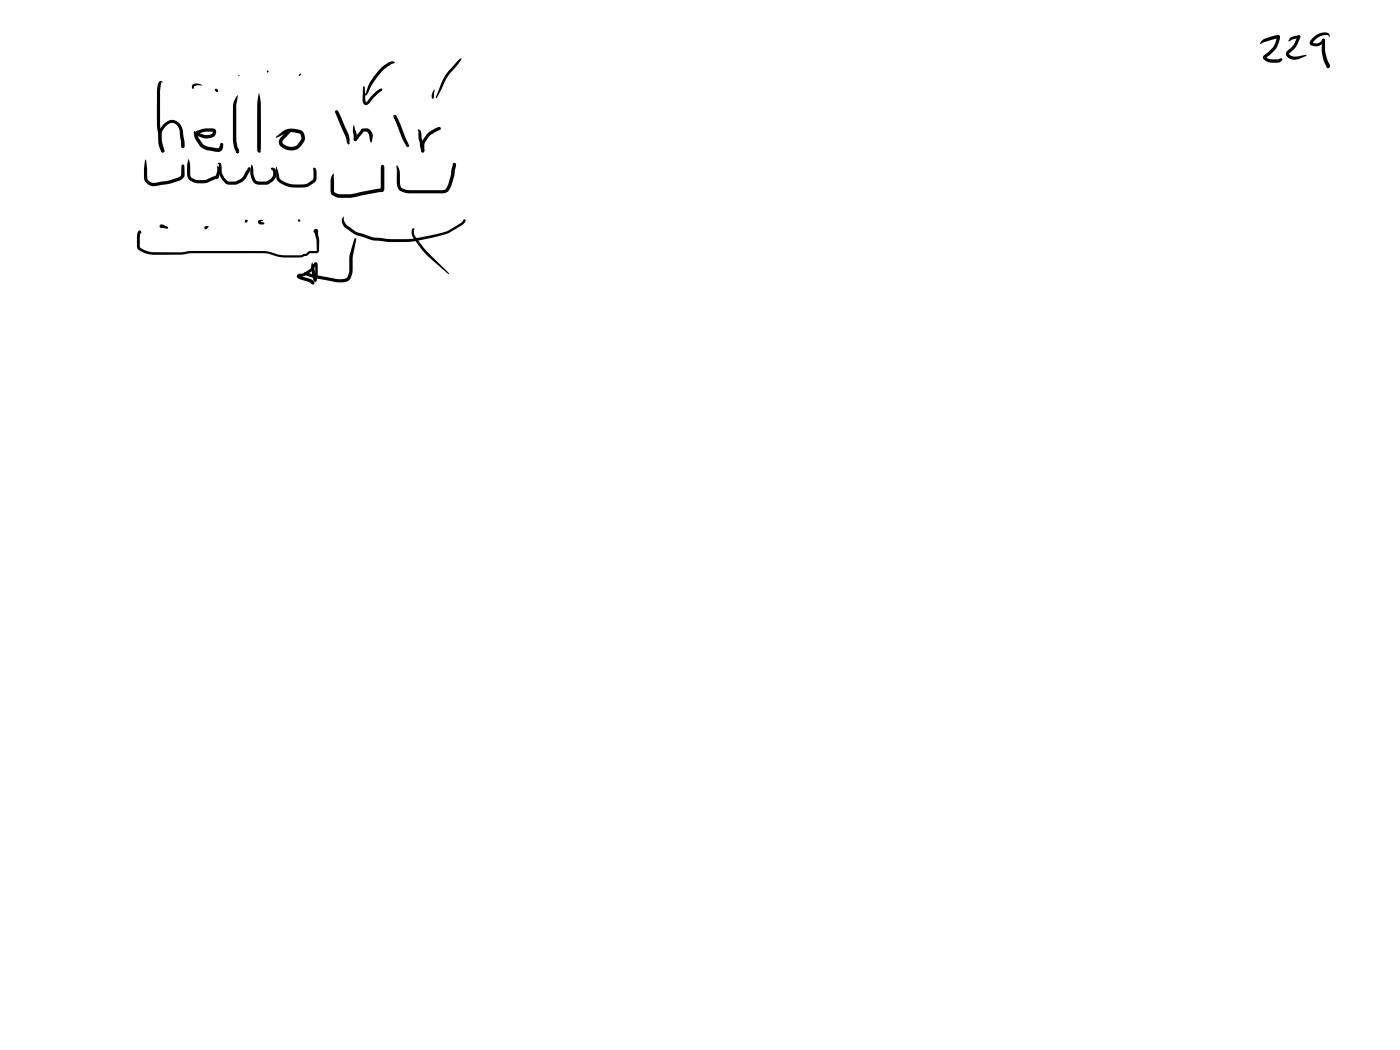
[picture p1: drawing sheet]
<svg xmlns="http://www.w3.org/2000/svg" width="285mm" height="214mm" viewBox="0 0 285 214" stroke-linecap="round" stroke-linejoin="round" font-family="sans-serif">
<g fill="#000">
<path d="M32.5 16.6l.3-.1 .3 .3h-.3l-.2 1.8v6.5l.2 1.9a10.8 10.8 0 0 0 .7 3.6l-.1 .4-.3 .1-.3-.4a14.6 14.6 0 0 1-.8-4.3l-.1-6.5a7 7 0 0 1 .4-3.1zM39.2 17.3l.9-.3 1.2 .4h-1l-.8 .1-.2 .7-.2-.2zM48.3 19.4h.1v.5l-.3 1.8v6.8l.2 1.3 .4 .8a.46 .46 0 0 1-.5 .6l-.4-.7a6.7 6.7 0 0 1-.4-2.8v-5.5a3.8 3.8 0 0 1 .9-2.8zM52.7 18.9a23.1 23.1 0 0 1 .4 6.7v5h-.2l.2 .3a.39 .39 0 0 1-.4 .1 .39 .39 0 0 1-.3-.4v-7.2a13.8 13.8 0 0 1 .3-4.5zM73.9 17.7l.2-.2 .2 .2 .2 3.1 .5-.5a5.9 5.9 0 0 1 2.5-2.3l.4 .3-.2 .2-.8 .5-1.4 1.6a.86 .86 0 0 1-.6 .7 .86 .86 0 0 1-.9-.3l-.2-.6zM77.6 13.8l1.3-.9a1.19 1.19 0 0 1 1.5-.2l-.5 .3a9.5 9.5 0 0 0-4.1 4.1l-.9 2a.39 .39 0 0 1-.3 .3 .39 .39 0 0 1-.4-.1l.4-.6a11.7 11.7 0 0 1 3-4.9zM88.4 18.2l.1 .1-.1 1.6-.3 .2a1.2 1.2 0 0 1 0-1.4zM93 12.6l1-.8a15.3 15.3 0 0 1-2.8 3.6l-2.3 4.6-.1-.4 .7-1.7a10.8 10.8 0 0 1 3.1-4.8zM257 8.2l.5-.3 2.5-.7h.4l.2 .3-.3 .3-2.9 .8-.8 .4zM260 7.2l.3-.1 .3 .2a5.2 5.2 0 0 1-2.8 4.5v-.2l.5 .4 .7 .1h1.2l.6-.3 .3 .3-.1 .3-.8 .4-1.5-.1-.9-.2a.76 .76 0 0 1-.7-.7 .76 .76 0 0 1 .6-.8 4.5 4.5 0 0 0 2.3-3.4zM262.7 7.7l1.7-.5 .3 .1 .1 .2-.3 .2-1.3 .3-.8 .4-.1-.1zM264.2 7.3l.3-.1 .2 .1v.5a5.4 5.4 0 0 1-2.2 3.1 .76 .76 0 0 0 1 .6l2.3-.3 .2 .1-.1 .1a4.9 4.9 0 0 1-2.4 .8 1.37 1.37 0 0 1-1.6-1.6l1-.9a4.9 4.9 0 0 0 1.2-2.2z"/>
<path d="M269.2 7.9h.2l.4 .3a8.8 8.8 0 0 0 .6 4.3 .93 .93 0 0 1 .1 1.3h-.4v-.4l.2-.1-.2 .2-.5-1a9.1 9.1 0 0 1-.5-4.3zM267.2 7.8a2.74 2.74 0 0 1 3.4-.9l.1 .3-.1 .6-.1-.6a2.94 2.94 0 0 0-3.3 1.6v-.1a1.43 1.43 0 0 0 2-.5l.2-.3a.62 .62 0 0 1 .3 .6 .62 .62 0 0 1-.5 .5 1.85 1.85 0 0 1-2.6-.1 1.32 1.32 0 0 1 .6-1.1zM29.6 32.5l.1 .1 .2 .9 .1 2.5a1.39 1.39 0 0 0 1.9 1.2l2.7-.5 1.9-.7 .4-.3v-1.9l.1-.2h.4l.2 2.1-.2 .4-.4 .5-2.2 .8-2.5 .4a2.12 2.12 0 0 1-3-1.8v-1.6zM33.4 25.2a2.14 2.14 0 0 1 2.3-.7 2.14 2.14 0 0 1 1.5 1.9l.3 2.2a1.75 1.75 0 0 1 0 1.5l-.3 .1-.2-.1-.1-.3-.2-1.9a2.96 2.96 0 0 0-.9-2.6 1.18 1.18 0 0 0-1.5 0l-.6 .4-.6 1-.2 1.8a3.3 3.3 0 0 0 .5 2v.5l-.3 .1a2.08 2.08 0 0 1-.8-1.8v-2.1a3.3 3.3 0 0 1 1.1-2zM38.4 32.3a9.3 9.3 0 0 1 .4 3.5l.2 .4 .8 .4 1 .1a2.45 2.45 0 0 0 1.8-.4l1.4-.5-.1 .1 .3-1.1v-.9a.74 .74 0 0 1 .7 1l-.4 1.4-1.6 .6a4.3 4.3 0 0 1-4.2-.1l-.4-.5-.2-.8a6.5 6.5 0 0 1 .3-3.2zM39.5 26.7l.2 .2 1.9 .6a2.07 2.07 0 0 0 1.6-.3l.2-.4h-.3a4.9 4.9 0 0 0-2.8 .5v.6l.9 1.4 1.1 .5 2.2 .4 .4-1 .2-.1a.9 .9 0 0 1 .1 1.4v.1a1.22 1.22 0 0 1-1.4 .3l-2-.4a2.06 2.06 0 0 1-1.3-1.1l-.6-.9a1.15 1.15 0 0 1 .3-1.9 5.5 5.5 0 0 1 3.6-.3 1.21 1.21 0 0 1-1.1 1.8l-.3 .1a4.2 4.2 0 0 1-2.5-.7l-.4-.3zM44.5 33.2l.3-.1 .2 .3 .1 1.6a3.4 3.4 0 0 0 1.3 1.9l1.5 .1 1.1-.5 .6-.6 .8-1.4a.43 .43 0 0 1 .5-.4v.7l-.8 1.4a3.5 3.5 0 0 1-3.9 1.3 3.8 3.8 0 0 1-1.6-2.4l-.1-1.7-.3 .1zM48.4 30.3l.2 .1v.6l-.2 .2-.3-.3zM51.3 33.5l.2 .6a4.3 4.3 0 0 0 .6 2.6l.6 .3 1.7-.1 .8-.6 .4-.6-.1-1a.33 .33 0 0 1-.3-.5 .33 .33 0 0 1 .6 0l.3 .3 .2 .5a2.33 2.33 0 0 1-1.5 2.4l-.5 .2h-1.3a1.76 1.76 0 0 1-1.9-1.7l-.1-.4a3.6 3.6 0 0 1 .3-2zM56.2 34l.1 .1 .5 1.3a1.44 1.44 0 0 0 1 1.6l1.9 .5h2.1l.7-.1 1.3-.9v-2.3a.66 .66 0 0 1 .7 .8l-.1 1.5-.4 .7-1.5 .9-2.1 .1a4.5 4.5 0 0 1-4.1-1.8zM56.2 27.9l1.4-1.2a4 4 0 0 1 3.8-.1 1.88 1.88 0 0 1 .2 2.7 2.79 2.79 0 0 1-4.8-.1v-.6l.4-.7a2.85 2.85 0 0 1 2-1.3l.1 .2-1.6 1.6a.57 .57 0 0 0 0 .9 2.19 2.19 0 0 0 3.6-.8v-.6l-.3-.7a4.4 4.4 0 0 0-2.4-.2l-2.3 1zM67.9 35.2l.1 3.9 .9 .4 .7 .1a9 9 0 0 0 3.7-.5l4.4-.7-.2 .1v-4.6l.1-.2 .3-.1 .2 .1 .1 .2 .1 4.5a.7 .7 0 0 1-1.1 .7l-4 .8a11.5 11.5 0 0 1-4.7 .2h-.1a1.37 1.37 0 0 1-1-.8l-.1-1.2a3.3 3.3 0 0 1 .6-2.9z"/>
<path d="M68.3 22.6l.4-.1 .2 .3 1.5 3.4a4 4 0 0 1 .7 2.7l.1 .3-.3 .2-.2-.3-.4-1.4-2-4.7 .1 .1-.2-.3zM68.3 22.5l.5 .1v.7l-.5-.4zM72 25.3l.7 2.3v.8l-.4 .3a1 1 0 0 1-.3-1.2l-.2-1.1zM73.6 26.3a1.51 1.51 0 0 1 1.6 0 1.51 1.51 0 0 1 .7 1.4l-.2 1.2-.1 .1-.2-.1-.2-1.4-.3-.5-.2-.2h-.7l-1.4 1.8-.3 .1-.2-.1v-.4l.2-.1h-.1zM80.1 23.5a.43 .43 0 0 1 .7 .3l2.5 5.8-.1 .3-.2 .1-.3-.2-.8-1.6-1.7-4.3 .2-.2-.2 .4zM80.8 33.7a3 3 0 0 1 .6 2.5v1.1a1.23 1.23 0 0 0 1.4 1.4h7.3l.5-.1 .7-1.2 .5-1.8 .4-2.1 .3-.4 .3 .1 .1 .3-.4 2-.5 2.1-.4 .9a1.49 1.49 0 0 1-1.5 .9h-5.5a4.2 4.2 0 0 1-3.4-.8l-.2-.4a8 8 0 0 1-.2-3.5l-.1-.9zM85.2 26.3l.1 .1a.91 .91 0 0 1 .5 .9l.5 3a.41 .41 0 0 1 0 .5 .41 .41 0 0 1-.4 .2l-.7-2.9v-1.3l-.1-.3zM87.1 27.2l1.1-.8 1.2-.6 .4 .4-.4 .3a4.4 4.4 0 0 0-2.8 2.4l-.2 .6v1.2l-.3 .4-.3-.4v-1.6zM28.2 47h.4l.2 .5-.4-.2h.2l-.1 1v2.1a5 5 0 0 0 3.2 1l5.6-.1a12.2 12.2 0 0 1 3.9-.2h12.6l1.9 .4a9.8 9.8 0 0 0 4.4 .5l1.3-.1 .9-.3 .7-.5h1.5v-2.1l-.4-1.9 .1 .2 .2-.1-.4 .2-.2-.3a.48 .48 0 0 1 .5-.5 .48 .48 0 0 1 .5 .5l.2 1.9v2l-.2 .4-.3 .1h-1.4l-.6 .5-1.1 .4h-2.4a8 8 0 0 1-3.6-.5l-1.6-.3h-12.6a17 17 0 0 0-4.5 .3h-3.6a7 7 0 0 1-4.8-1l-.2-.2a7 7 0 0 1 .1-3.7zM32.6 45.8l.5-.1 1 .4 .1 .3-.2 .2-1.1-.2-.3-.1-.1-.2zM41.8 46l.7 .1-.6 .6-.2-.1-.1-.2zM52.7 44.8h.8l-.4 .4v-.1l.6 .2 .1 .3-.5 .1a.53 .53 0 0 1-.7-.2 .53 .53 0 0 1 .1-.7z"/>
<path d="M62 55.6l.7-.3 .1 .1-.6 .6-.2-.1zM62 55.5h.5l-.1 .4-.2 .1-.2-.1zM63.6 53.4l.5 1.8 .4 1.8-.1 .3-.2 .1-.3-.2-.4-1.6a3.6 3.6 0 0 1 .1-2.2zM60.6 55.9l1.4-.4 1.2-.8 .5-.7a.55 .55 0 0 1 .3-.5 .55 .55 0 0 1 .6 .1l.1 2.3a1.44 1.44 0 0 1-.5 1.5l-.4-.3 .4-1.3-.1-1.9h.3l-.2 .4a4 4 0 0 1-2.2 1.9l-1 .2v-.3l2.4 .8 .5 .5v.5l-.2 .1-.8-.6-2-.6a.5 .5 0 0 1-.3-.9zM70 44v.9l.6 1 2.1 1.4 2.8 .9a29.9 29.9 0 0 0 15.8-1.3l2.5-1.5 .5-.6 .3-.2 .1 .1 .1 .3-.5 .7-2.7 1.7a29.6 29.6 0 0 1-16.3 1.3l-2.9-.9-2-1.4a1.74 1.74 0 0 1-.7-2zM62 55.5l.4-.1 1.2 .4 4.3 .9a3.1 3.1 0 0 0 2.8-.2l.4-1.2 .1-3.4 .9-3.3 .2-.1 .2 .2-.7 3.7v2.8a2.2 2.2 0 0 1-1.2 2.1l-.9 .2-1.3-.1-4.9-.9-1.2-.4a.39 .39 0 0 1-.3-.6zM84 46.5l.5 .1-.3 .2 .2 1.1 1.8 2.5 5.1 5.1 .1 .3-4-3.4a23.6 23.6 0 0 1-3.4-4.3l-.2-.9z"/>
<circle cx="33.1" cy="30.7" r=".32"/>
<circle cx="48.3" cy="30.9" r=".3"/>
</g>
<g fill="#000">
<path d="M44.1 18.1l.3 .3-.3 .3-.3-.3z" fill-rule="evenodd"/>
<path d="M43.9 18.3h.4l.1 .3-.1 .1-.4-.1z" fill-rule="evenodd"/>
<path d="M48.6 15.2l.2 .2-.2 .1-.1-.1z" fill-rule="evenodd"/>
<path d="M48.6 15.2v.3l-.1-.1z" fill-rule="evenodd"/>
<path d="M54.4 14.5l.1-.1 .1 .1-.1 .3z" fill-rule="evenodd"/>
<path d="M54.5 14.3l.1 .2-.1 .1-.2-.1z" fill-rule="evenodd"/>
<path d="M54.3 14.5h.3l.1 .1-.2 .2z" fill-rule="evenodd"/>
<path d="M60.8 15.3l.4-.1-.2 .2z" fill-rule="evenodd"/>
<path d="M60.9 15.2l.2 .2-.2 .1-.1-.1z" fill-rule="evenodd"/>
<path d="M61 15.1l.2-.1 .1 .1-.2 .2z" fill-rule="evenodd"/>
<path d="M50 44.8h.5l-.3 .5-.3-.1-.1-.2z" fill-rule="evenodd"/>
<path d="M49.9 44.9h.4v.3h-.4z" fill-rule="evenodd"/>
<path d="M60.8 44.7h.1v.4l-.2-.2z" fill-rule="evenodd"/>
<circle cx="44" cy="18.3" r=".22"/>
<circle cx="50.1" cy="44.9" r=".21"/>
<circle cx="60.9" cy="44.9" r=".23"/>
</g>
</svg>
